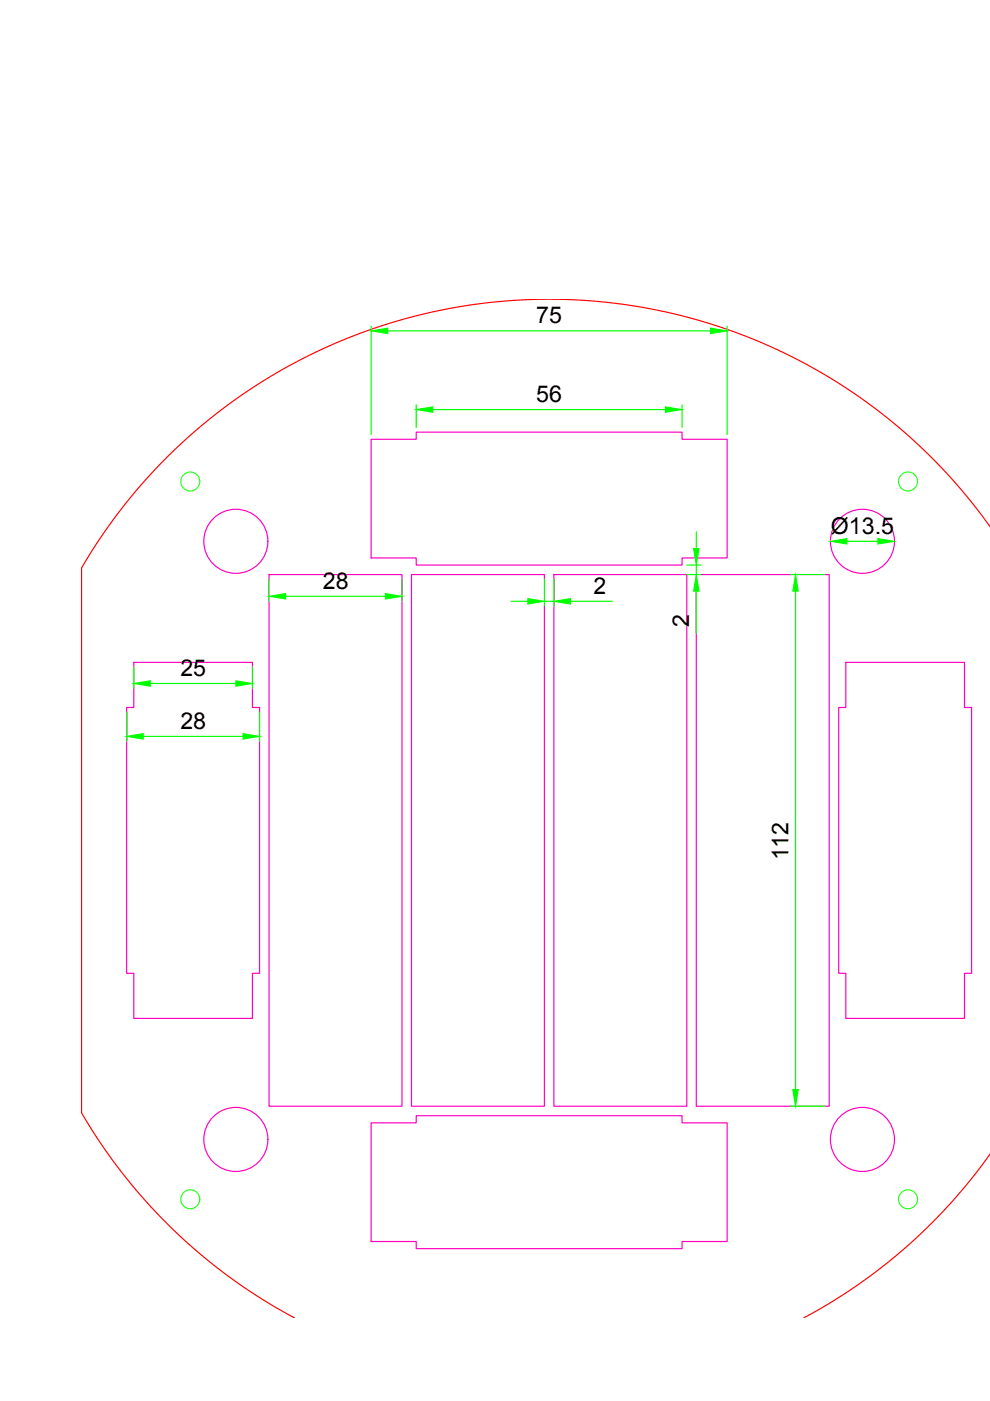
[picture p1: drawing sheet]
<svg xmlns="http://www.w3.org/2000/svg" width="210mm" height="297mm" viewBox="0 0 210 297" stroke-linecap="round" stroke-linejoin="round" font-family="sans-serif">
<defs><g id="words">
<g font-size="4.9">
<text x="113.7" y="68.6">75</text>
<text x="113.7" y="85.3">56</text>
<text x="176.2" y="113.1">Ø13.5</text>
<text x="68.4" y="124.9">28</text>
<text x="125.8" y="126">2</text>
<text x="146.1" y="132.9" transform="rotate(-90 146.1 132.9)">2</text>
<text x="38.2" y="143.3">25</text>
<text x="38.2" y="154.6">28</text>
<text x="167.2" y="182.4" transform="rotate(-90 167.2 182.4)">112</text>
</g>
</g></defs>
<!-- layer: holder_outline -->
<path d="M210 111.7a114.7 114.7 0 0 0-192.7 8.7v115.6a114.7 114.7 0 0 0 45.1 43.4M210 244.6a114.5 114.5 0 0 1-39.6 34.8" fill="none" stroke="#f00" stroke-width=".25"/>
<!-- layer: holder_hole -->
<g fill="none" stroke="#3fff00" stroke-width=".25">
<circle cx="40.3" cy="102.1" r="2.01"/>
<circle cx="192.5" cy="102.1" r="2.01"/>
<circle cx="40.3" cy="254.3" r="2.01"/>
<circle cx="192.5" cy="254.3" r="2.01"/>
</g>
<!-- layer: holder_squares -->
<g fill="none" stroke="#ff00bf" stroke-width=".25">
<path d="M78.7 93.1h9.5v-1.5h56.4v1.5h9.6v25.2h-9.6v1.5h-56.4v-1.5h-9.5zM57 121.8h28.2v112.7h-28.2zM87.2 121.8h28.2v112.7h-28.2zM117.4 121.8h28.2v112.7h-28.2zM147.6 121.8h28.2v112.7h-28.2zM28.4 140.4h25.1v9.6h1.5v56.4h-1.5v9.5h-25.1v-9.5h-1.5v-56.4h1.5zM179.3 140.4h25.2v9.6h1.5v56.4h-1.5v9.5h-25.2v-9.5h-1.5v-56.4h1.5zM78.7 238.1h9.5v-1.5h56.4v1.5h9.6v25.1h-9.6v1.5h-56.4v-1.5h-9.5z"/>
<circle cx="50" cy="114.8" r="6.8"/>
<circle cx="182.9" cy="114.8" r="6.8"/>
<circle cx="50" cy="241.6" r="6.8"/>
<circle cx="182.9" cy="241.6" r="6.8"/>
</g>
<!-- layer: AM_5 -->
<g fill="none" stroke="#0f0" stroke-width=".25">
<path d="M78.7 69.1v23M82.2 70.2h68.4M154.2 69.1v23M88.2 85.8v4.8M91.8 86.8h49.3M144.6 85.8v4.8M145.6 119.8h3M147.6 112.8v3.5M147.6 119.8v2M179.6 114.8h6.5M57 122.8v4.6M60.6 126.4h21.1"/>
<path d="M85.2 122.8v4.6M108.4 127.5h3.5M115.4 122.8v5.7M115.4 127.5h2M117.4 122.8v5.7M121 127.5h8.8M145.6 121.8h3M147.6 125.3v8.9M167.7 121.8h7.1M168.7 125.3v105.7M26.9 151v6.1M28.4 141.4v4.5"/>
<path d="M30.4 156.1h21.1M31.9 144.9h18.1M53.5 141.4v4.5M55 151v6.1M167.7 234.5h7.1"/>
</g>
<g fill="#0f0" stroke="#0f0" stroke-width=".21">
<path d="M176.1 114.8l3.5-.6v1.2z"/>
<path d="M186.1 114.2l3.6 .6-3.6 .6z"/>
<path d="M88.2 86.8l3.6-.6v1.2z"/>
<path d="M141.1 86.2l3.5 .6-3.5 .6z"/>
<path d="M78.7 70.2l3.5-.6v1.1z"/>
<path d="M150.6 69.6l3.6 .6-3.6 .5z"/>
<path d="M57 126.4l3.6-.6v1.2z"/>
<path d="M81.7 125.8l3.5 .6-3.5 .6z"/>
<path d="M28.4 144.9l3.5-.6v1.2z"/>
<path d="M50 144.3l3.5 .6-3.5 .6z"/>
<path d="M26.9 156.1l3.5-.6v1.2z"/>
<path d="M51.5 155.5l3.5 .6-3.5 .6z"/>
<path d="M111.9 126.9l3.5 .6-3.5 .6z"/>
<path d="M117.4 127.5l3.6-.6v1.2z"/>
<path d="M147 116.3h1.2l-.6 3.5z"/>
<path d="M147.6 121.8l.6 3.5h-1.2z"/>
<path d="M168.7 121.8l.6 3.5h-1.2z"/>
<path d="M168.1 231h1.2l-.6 3.5z"/>
</g>
<use href="#words"/>
</svg>
